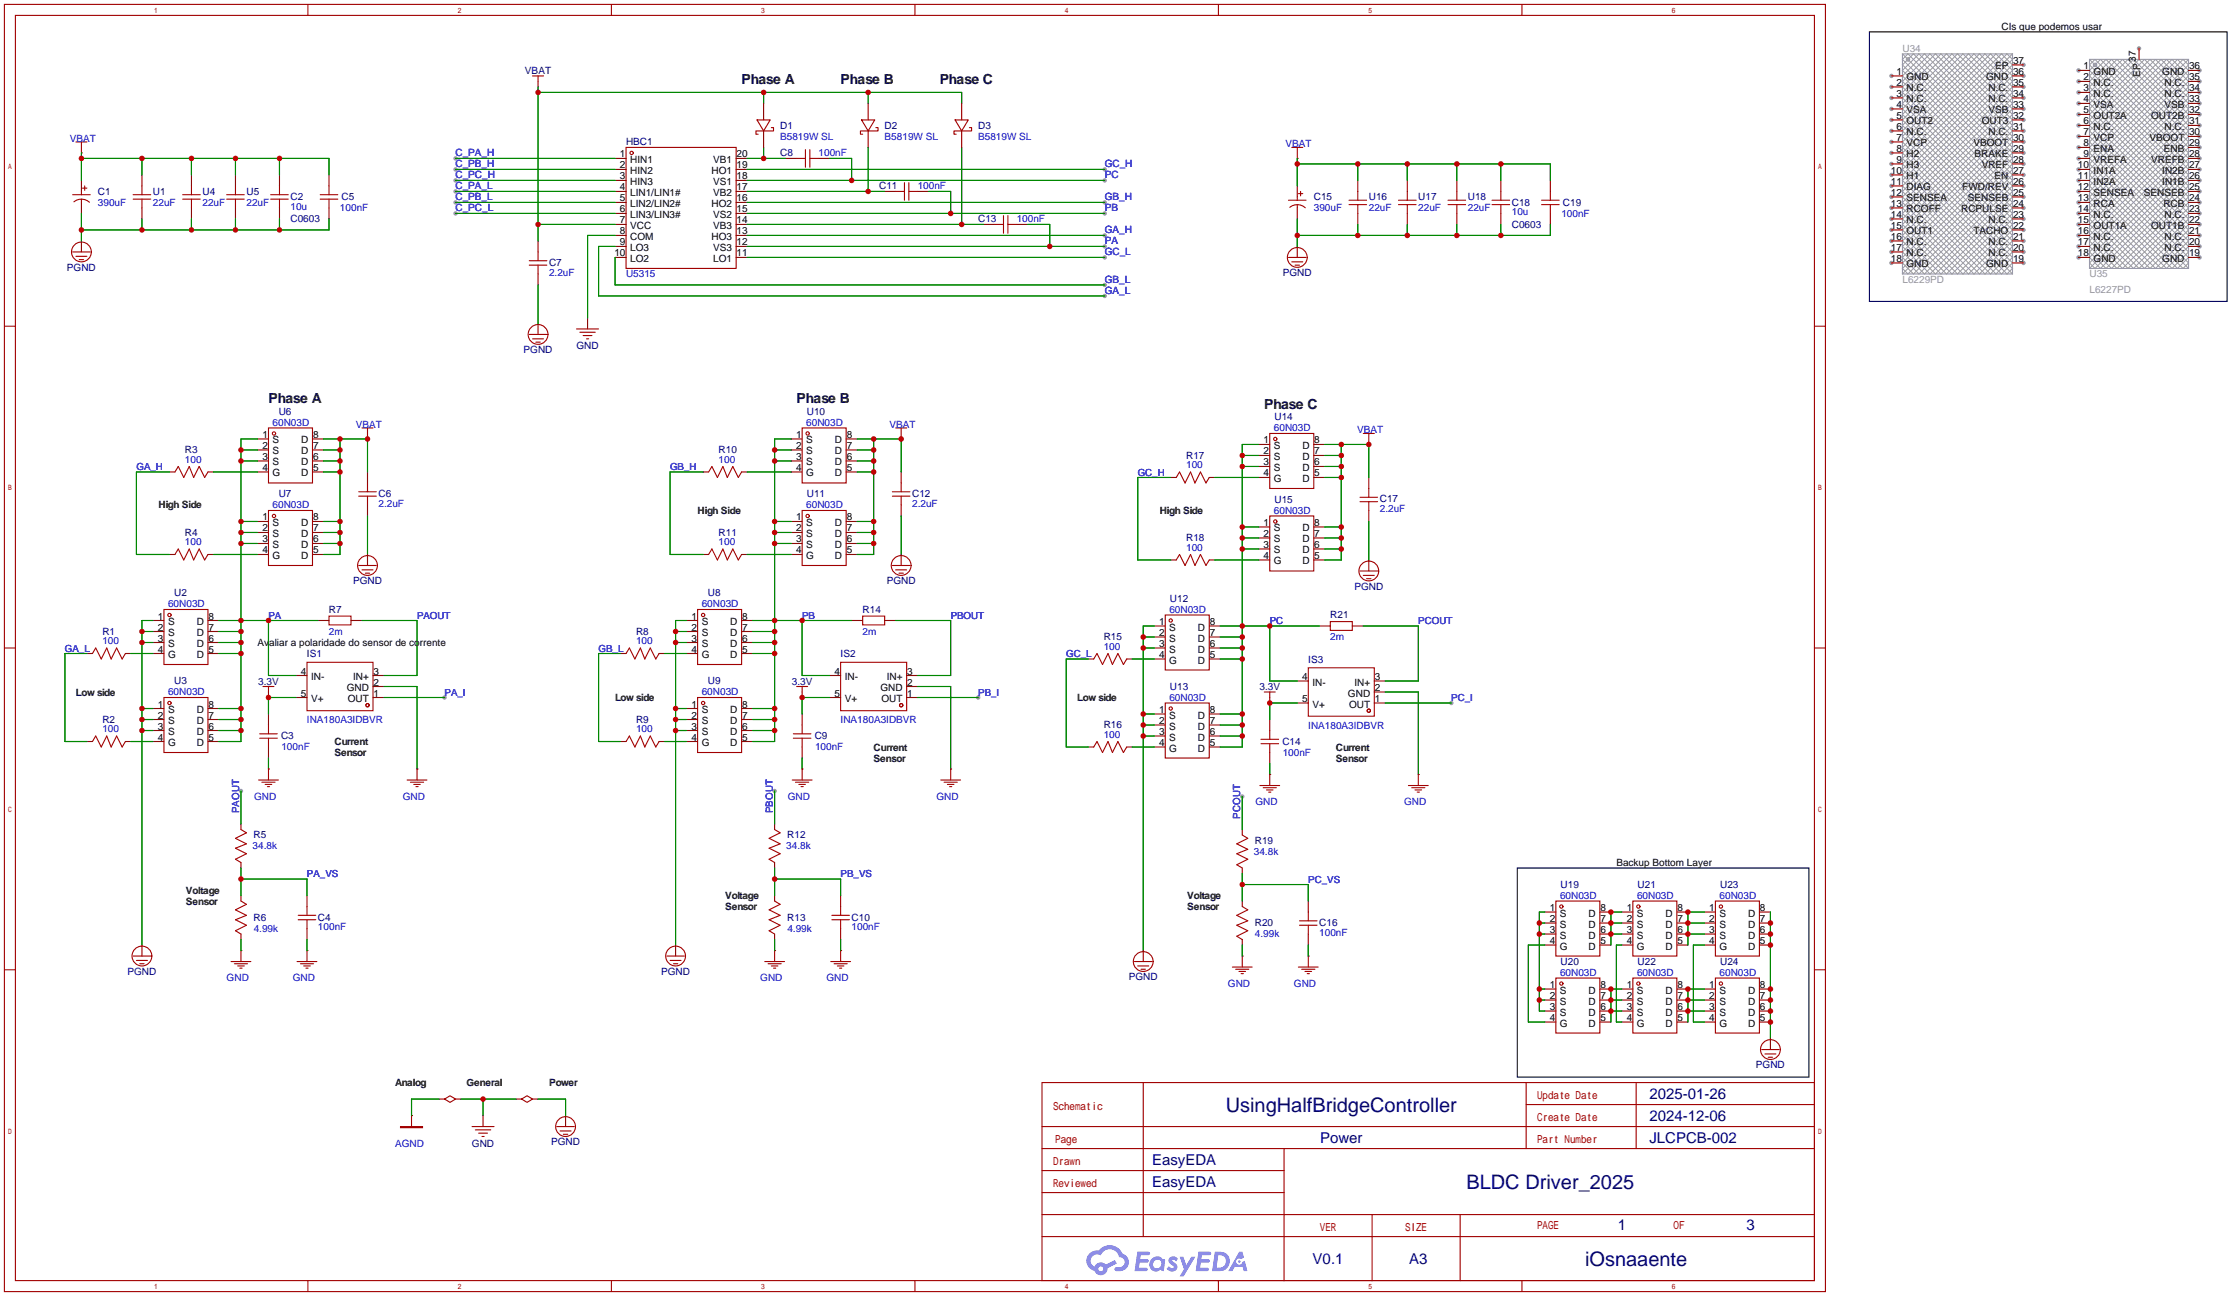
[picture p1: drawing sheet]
<svg xmlns="http://www.w3.org/2000/svg" width="515mm" height="299mm" viewBox="0 0 515 299" stroke-linecap="round" stroke-linejoin="round" font-family="sans-serif">
<defs><g id="words">
<g font-size="4.6" fill="#000080">
<text x="282.9" y="256.6">UsingHalfBridgeController</text>
<text x="338.5" y="274.4">BLDC Driver_2025</text>
<text x="365.9" y="292.2">iOsnaaente</text>
</g>
<g font-size="3.5" fill="#000080">
<text x="380.7" y="253.7">2025-01-26</text>
<text x="304.7" y="263.8">Power</text>
<text x="380.7" y="258.8">2024-12-06</text>
<text x="380.7" y="263.8">JLCPCB-002</text>
<text x="265.9" y="268.9">EasyEDA</text>
<text x="265.9" y="274">EasyEDA</text>
<text x="373.4" y="283.9">1</text>
<text x="403.2" y="283.9">3</text>
<text x="303" y="291.8">V0.1</text>
<text x="325.3" y="291.8">A3</text>
</g>
<g font-size="3.2">
<text x="171.2" y="19.4">Phase A</text>
<text x="194.1" y="19.4">Phase B</text>
<text x="216.9" y="19.4">Phase C</text>
<text x="62" y="93.1">Phase A</text>
<text x="183.9" y="93.1">Phase B</text>
<text x="291.8" y="94.4">Phase C</text>
</g>
<g font-size="2.5" fill="#a00000">
<text x="243.1" y="256.2">Schematic</text>
<text x="354.8" y="253.6">Update Date</text>
<text x="243.6" y="263.8">Page</text>
<text x="354.8" y="258.7">Create Date</text>
<text x="354.8" y="263.8">Part Number</text>
<text x="243.1" y="268.9">Drawn</text>
<text x="243.1" y="273.9">Reviewed</text>
<text x="304.7" y="284.1">VER</text>
<text x="324.4" y="284.1">SIZE</text>
<text x="354.8" y="283.8">PAGE</text>
<text x="386.3" y="283.8">OF</text>
</g>
<g font-size="2.3" fill="#999">
<text x="439.2" y="12">U34</text>
<text x="439.2" y="65.3">L6229PD</text>
<text x="482.3" y="64.1">U35</text>
<text x="482.3" y="67.6">L6227PD</text>
</g>
<g font-size="2.3">
<text x="462" y="6.9">CIs que podemos usar</text>
<text x="437.8" y="17.3">1</text>
<text x="460.5" y="16">EP</text>
<text x="464.7" y="17.3">36</text>
<text x="464.7" y="14.8">37</text>
<text x="480.9" y="16">1</text>
<text x="483.3" y="17.3">GND</text>
<text x="493.1" y="14.2" transform="rotate(-90 493.1 14.2)">37</text>
<text x="494.1" y="17.8" transform="rotate(-90 494.1 17.8)">EP</text>
<text x="499.1" y="17.3">GND</text>
<text x="505.3" y="16">36</text>
<text x="437.8" y="19.8">2</text>
<text x="437.8" y="22.4">3</text>
<text x="440.1" y="18.6">GND</text>
<text x="440.1" y="21.1">N.C.</text>
<text x="440.1" y="23.6">N.C.</text>
<text x="458.5" y="18.6">GND</text>
<text x="459" y="23.6">N.C.</text>
<text x="459" y="21.1">N.C.</text>
<text x="464.7" y="22.4">34</text>
<text x="464.7" y="19.8">35</text>
<text x="480.9" y="18.6">2</text>
<text x="480.9" y="21.1">3</text>
<text x="480.9" y="23.6">4</text>
<text x="483.3" y="19.8">N.C.</text>
<text x="483.3" y="22.4">N.C.</text>
<text x="499.6" y="22.4">N.C.</text>
<text x="499.6" y="19.8">N.C.</text>
<text x="505.3" y="23.6">33</text>
<text x="505.3" y="21.1">34</text>
<text x="505.3" y="18.6">35</text>
<text x="437.8" y="24.9">4</text>
<text x="437.8" y="27.5">5</text>
<text x="437.8" y="30">6</text>
<text x="440.1" y="26.2">VSA</text>
<text x="440.1" y="28.7">OUT2</text>
<text x="457.5" y="28.7">OUT3</text>
<text x="459" y="26.2">VSB</text>
<text x="464.7" y="30">31</text>
<text x="464.7" y="27.5">32</text>
<text x="464.7" y="24.9">33</text>
<text x="480.9" y="26.2">5</text>
<text x="480.9" y="28.7">6</text>
<text x="483.3" y="24.9">VSA</text>
<text x="483.3" y="27.5">OUT2A</text>
<text x="483.3" y="30">N.C.</text>
<text x="496.6" y="27.5">OUT2B</text>
<text x="499.6" y="24.9">VSB</text>
<text x="499.6" y="30">N.C.</text>
<text x="505.3" y="28.7">31</text>
<text x="505.3" y="26.2">32</text>
<text x="437.8" y="32.5">7</text>
<text x="437.8" y="35.1">8</text>
<text x="440.1" y="31.3">N.C.</text>
<text x="440.1" y="33.8">VCP</text>
<text x="455.5" y="33.8">VBOOT</text>
<text x="459" y="31.3">N.C.</text>
<text x="464.7" y="35.1">29</text>
<text x="464.7" y="32.5">30</text>
<text x="480.9" y="31.3">7</text>
<text x="480.9" y="33.8">8</text>
<text x="483.3" y="32.5">VCP</text>
<text x="483.3" y="35.1">ENA</text>
<text x="496.2" y="32.5">VBOOT</text>
<text x="499.5" y="35.1">ENB</text>
<text x="505.3" y="33.8">29</text>
<text x="505.3" y="31.3">30</text>
<text x="143.1" y="36.3">1</text>
<text x="143.1" y="38.9">2</text>
<text x="143.1" y="41.4">3</text>
<text x="145.5" y="37.6">HIN1</text>
<text x="145.5" y="40.2">HIN2</text>
<text x="164.2" y="40.2">HO1</text>
<text x="164.6" y="37.6">VB1</text>
<text x="170.1" y="41.4">18</text>
<text x="170.1" y="38.9">19</text>
<text x="170.1" y="36.3">20</text>
<text x="436.5" y="40.2">10</text>
<text x="437.8" y="37.6">9</text>
<text x="440.1" y="36.3">H2</text>
<text x="440.1" y="38.9">H3</text>
<text x="440.1" y="41.4">H1</text>
<text x="455.8" y="36.3">BRAKE</text>
<text x="457.5" y="38.9">VREF</text>
<text x="460.4" y="41.4">EN</text>
<text x="464.7" y="40.2">27</text>
<text x="464.7" y="37.6">28</text>
<text x="479.7" y="38.9">10</text>
<text x="479.7" y="41.4">11</text>
<text x="480.9" y="36.3">9</text>
<text x="483.3" y="37.6">VREFA</text>
<text x="483.3" y="40.2">IN1A</text>
<text x="496.6" y="37.6">VREFB</text>
<text x="499.1" y="40.2">IN2B</text>
<text x="505.3" y="41.4">26</text>
<text x="505.3" y="38.9">27</text>
<text x="505.3" y="36.3">28</text>
<text x="143.1" y="44">4</text>
<text x="143.1" y="46.5">5</text>
<text x="145.5" y="42.7">HIN3</text>
<text x="145.5" y="45.2">LIN1/LIN1#</text>
<text x="145.5" y="47.8">LIN2/LIN2#</text>
<text x="164.2" y="47.8">HO2</text>
<text x="164.6" y="45.2">VB2</text>
<text x="164.6" y="42.7">VS1</text>
<text x="170.1" y="46.5">16</text>
<text x="170.1" y="44">17</text>
<text x="436.5" y="42.7">11</text>
<text x="436.5" y="45.2">12</text>
<text x="436.5" y="47.8">13</text>
<text x="440.1" y="44">DIAG</text>
<text x="440.1" y="46.5">SENSEA</text>
<text x="453" y="44">FWD/REV</text>
<text x="454.3" y="46.5">SENSEB</text>
<text x="464.7" y="47.8">24</text>
<text x="464.7" y="45.2">25</text>
<text x="464.7" y="42.7">26</text>
<text x="479.7" y="44">12</text>
<text x="479.7" y="46.5">13</text>
<text x="483.3" y="42.7">IN2A</text>
<text x="483.3" y="45.2">SENSEA</text>
<text x="483.3" y="47.8">RCA</text>
<text x="494.9" y="45.2">SENSEB</text>
<text x="499.1" y="42.7">IN1B</text>
<text x="499.4" y="47.8">RCB</text>
<text x="505.3" y="46.5">24</text>
<text x="505.3" y="44">25</text>
<text x="143.1" y="49">6</text>
<text x="143.1" y="51.6">7</text>
<text x="145.5" y="50.3">LIN3/LIN3#</text>
<text x="145.5" y="52.9">VCC</text>
<text x="164.6" y="52.9">VB3</text>
<text x="164.6" y="50.3">VS2</text>
<text x="170.1" y="51.6">14</text>
<text x="170.1" y="49">15</text>
<text x="436.5" y="50.3">14</text>
<text x="436.5" y="52.9">15</text>
<text x="440.1" y="49">RCOFF</text>
<text x="440.1" y="51.6">N.C.</text>
<text x="452.7" y="49">RCPULSE</text>
<text x="459" y="51.6">N.C.</text>
<text x="464.7" y="52.9">22</text>
<text x="464.7" y="50.3">23</text>
<text x="479.7" y="49">14</text>
<text x="479.7" y="51.6">15</text>
<text x="483.3" y="50.3">N.C.</text>
<text x="483.3" y="52.9">OUT1A</text>
<text x="496.6" y="52.9">OUT1B</text>
<text x="499.6" y="50.3">N.C.</text>
<text x="505.3" y="51.6">22</text>
<text x="505.3" y="49">23</text>
<text x="141.8" y="59.2">10</text>
<text x="143.1" y="54.1">8</text>
<text x="143.1" y="56.7">9</text>
<text x="145.5" y="55.4">COM</text>
<text x="145.5" y="57.9">LO3</text>
<text x="164.2" y="55.4">HO3</text>
<text x="164.6" y="57.9">VS3</text>
<text x="170.1" y="59.2">11</text>
<text x="170.1" y="56.7">12</text>
<text x="170.1" y="54.1">13</text>
<text x="436.5" y="55.4">16</text>
<text x="436.5" y="57.9">17</text>
<text x="440.1" y="54.1">OUT1</text>
<text x="440.1" y="56.7">N.C.</text>
<text x="440.1" y="59.2">N.C.</text>
<text x="455.5" y="54.1">TACHO</text>
<text x="459" y="59.2">N.C.</text>
<text x="459" y="56.7">N.C.</text>
<text x="464.7" y="57.9">20</text>
<text x="464.7" y="55.4">21</text>
<text x="479.7" y="54.1">16</text>
<text x="479.7" y="56.7">17</text>
<text x="479.7" y="59.2">18</text>
<text x="483.3" y="55.4">N.C.</text>
<text x="483.3" y="57.9">N.C.</text>
<text x="499.6" y="57.9">N.C.</text>
<text x="499.6" y="55.4">N.C.</text>
<text x="505.3" y="59.2">19</text>
<text x="505.3" y="56.7">20</text>
<text x="505.3" y="54.1">21</text>
<text x="145.5" y="60.5">LO2</text>
<text x="164.6" y="60.5">LO1</text>
<text x="436.5" y="60.5">18</text>
<text x="440.1" y="61.7">GND</text>
<text x="458.5" y="61.7">GND</text>
<text x="464.7" y="60.5">19</text>
<text x="483.3" y="60.5">GND</text>
<text x="499.1" y="60.5">GND</text>
<text x="60.6" y="101.1">1</text>
<text x="72.3" y="101.1">8</text>
<text x="183.8" y="101.1">1</text>
<text x="195.5" y="101.1">8</text>
<text x="60.6" y="106.2">3</text>
<text x="60.6" y="103.7">2</text>
<text x="62.9" y="107.5">S</text>
<text x="62.9" y="104.9">S</text>
<text x="62.9" y="102.4">S</text>
<text x="69.5" y="102.4">D</text>
<text x="69.5" y="104.9">D</text>
<text x="69.5" y="107.5">D</text>
<text x="72.3" y="103.7">7</text>
<text x="72.3" y="106.2">6</text>
<text x="183.8" y="106.2">3</text>
<text x="183.8" y="103.7">2</text>
<text x="186.1" y="107.5">S</text>
<text x="186.1" y="104.9">S</text>
<text x="186.1" y="102.4">S</text>
<text x="192.7" y="102.4">D</text>
<text x="192.7" y="104.9">D</text>
<text x="192.7" y="107.5">D</text>
<text x="195.5" y="103.7">7</text>
<text x="195.5" y="106.2">6</text>
<text x="291.7" y="107.5">3</text>
<text x="291.7" y="104.9">2</text>
<text x="291.7" y="102.4">1</text>
<text x="294.1" y="106.2">S</text>
<text x="294.1" y="103.7">S</text>
<text x="300.7" y="103.7">D</text>
<text x="300.7" y="106.2">D</text>
<text x="303.4" y="102.4">8</text>
<text x="303.4" y="104.9">7</text>
<text x="303.4" y="107.5">6</text>
<text x="60.6" y="108.7">4</text>
<text x="62.9" y="110">G</text>
<text x="69.5" y="110">D</text>
<text x="72.3" y="108.7">5</text>
<text x="183.8" y="108.7">4</text>
<text x="186.1" y="110">G</text>
<text x="192.7" y="110">D</text>
<text x="195.5" y="108.7">5</text>
<text x="291.7" y="110">4</text>
<text x="294.1" y="111.3">G</text>
<text x="294.1" y="108.7">S</text>
<text x="300.7" y="108.7">D</text>
<text x="300.7" y="111.3">D</text>
<text x="303.4" y="110">5</text>
<text x="36.6" y="117.4">High Side</text>
<text x="161" y="118.7">High Side</text>
<text x="267.7" y="118.7">High Side</text>
<text x="60.6" y="125.2">3</text>
<text x="60.6" y="122.7">2</text>
<text x="60.6" y="120.2">1</text>
<text x="62.9" y="124">S</text>
<text x="62.9" y="121.4">S</text>
<text x="69.5" y="121.4">D</text>
<text x="69.5" y="124">D</text>
<text x="72.3" y="120.2">8</text>
<text x="72.3" y="122.7">7</text>
<text x="72.3" y="125.2">6</text>
<text x="183.8" y="125.2">3</text>
<text x="183.8" y="122.7">2</text>
<text x="183.8" y="120.2">1</text>
<text x="186.1" y="124">S</text>
<text x="186.1" y="121.4">S</text>
<text x="192.7" y="121.4">D</text>
<text x="192.7" y="124">D</text>
<text x="195.5" y="120.2">8</text>
<text x="195.5" y="122.7">7</text>
<text x="195.5" y="125.2">6</text>
<text x="291.7" y="124">2</text>
<text x="291.7" y="121.4">1</text>
<text x="294.1" y="125.2">S</text>
<text x="294.1" y="122.7">S</text>
<text x="300.7" y="122.7">D</text>
<text x="300.7" y="125.2">D</text>
<text x="303.4" y="121.4">8</text>
<text x="303.4" y="124">7</text>
<text x="60.6" y="127.8">4</text>
<text x="62.9" y="129.1">G</text>
<text x="62.9" y="126.5">S</text>
<text x="69.5" y="126.5">D</text>
<text x="69.5" y="129.1">D</text>
<text x="72.3" y="127.8">5</text>
<text x="183.8" y="127.8">4</text>
<text x="186.1" y="129.1">G</text>
<text x="186.1" y="126.5">S</text>
<text x="192.7" y="126.5">D</text>
<text x="192.7" y="129.1">D</text>
<text x="195.5" y="127.8">5</text>
<text x="291.7" y="129.1">4</text>
<text x="291.7" y="126.5">3</text>
<text x="294.1" y="130.3">G</text>
<text x="294.1" y="127.8">S</text>
<text x="300.7" y="127.8">D</text>
<text x="300.7" y="130.3">D</text>
<text x="303.4" y="126.5">6</text>
<text x="303.4" y="129.1">5</text>
<text x="36.4" y="143">1</text>
<text x="48.1" y="143">8</text>
<text x="159.6" y="143">1</text>
<text x="171.3" y="143">8</text>
<text x="36.4" y="148.1">3</text>
<text x="36.4" y="145.6">2</text>
<text x="38.8" y="149.4">S</text>
<text x="38.8" y="146.8">S</text>
<text x="38.8" y="144.3">S</text>
<text x="45.4" y="144.3">D</text>
<text x="45.4" y="146.8">D</text>
<text x="45.4" y="149.4">D</text>
<text x="48.1" y="145.6">7</text>
<text x="48.1" y="148.1">6</text>
<text x="59.4" y="149.1">Avaliar a polaridade do sensor de corrente</text>
<text x="159.6" y="148.1">3</text>
<text x="159.6" y="145.6">2</text>
<text x="162" y="149.4">S</text>
<text x="162" y="146.8">S</text>
<text x="162" y="144.3">S</text>
<text x="168.6" y="144.3">D</text>
<text x="168.6" y="146.8">D</text>
<text x="168.6" y="149.4">D</text>
<text x="171.3" y="145.6">7</text>
<text x="171.3" y="148.1">6</text>
<text x="267.6" y="149.4">3</text>
<text x="267.6" y="146.8">2</text>
<text x="267.6" y="144.3">1</text>
<text x="269.9" y="148.1">S</text>
<text x="269.9" y="145.6">S</text>
<text x="276.5" y="145.6">D</text>
<text x="276.5" y="148.1">D</text>
<text x="279.3" y="144.3">8</text>
<text x="279.3" y="146.8">7</text>
<text x="279.3" y="149.4">6</text>
<text x="36.4" y="150.6">4</text>
<text x="38.8" y="151.9">G</text>
<text x="45.4" y="151.9">D</text>
<text x="48.1" y="150.6">5</text>
<text x="69.5" y="155.7">4</text>
<text x="86.2" y="155.7">3</text>
<text x="159.6" y="150.6">4</text>
<text x="162" y="151.9">G</text>
<text x="168.6" y="151.9">D</text>
<text x="171.3" y="150.6">5</text>
<text x="192.6" y="155.7">4</text>
<text x="209.4" y="155.7">3</text>
<text x="267.6" y="151.9">4</text>
<text x="269.9" y="153.2">G</text>
<text x="269.9" y="150.6">S</text>
<text x="276.5" y="150.6">D</text>
<text x="276.5" y="153.2">D</text>
<text x="279.3" y="151.9">5</text>
<text x="17.5" y="160.6">Low side</text>
<text x="69.5" y="160.8">5</text>
<text x="71.8" y="157">IN-</text>
<text x="80" y="159.5">GND</text>
<text x="81.5" y="157">IN+</text>
<text x="86.2" y="160.8">1</text>
<text x="86.2" y="158.3">2</text>
<text x="142" y="161.8">Low side</text>
<text x="192.6" y="160.8">5</text>
<text x="195" y="157">IN-</text>
<text x="203.2" y="159.5">GND</text>
<text x="204.7" y="157">IN+</text>
<text x="209.4" y="160.8">1</text>
<text x="209.4" y="158.3">2</text>
<text x="248.7" y="161.8">Low side</text>
<text x="300.6" y="157">4</text>
<text x="302.9" y="158.3">IN-</text>
<text x="311.2" y="160.8">GND</text>
<text x="312.6" y="158.3">IN+</text>
<text x="317.4" y="159.5">2</text>
<text x="317.4" y="157">3</text>
<text x="36.4" y="165.9">2</text>
<text x="36.4" y="163.3">1</text>
<text x="38.8" y="167.2">S</text>
<text x="38.8" y="164.6">S</text>
<text x="45.4" y="164.6">D</text>
<text x="45.4" y="167.2">D</text>
<text x="48.1" y="163.3">8</text>
<text x="48.1" y="165.9">7</text>
<text x="71.8" y="162.1">V+</text>
<text x="80.3" y="162.1">OUT</text>
<text x="159.6" y="165.9">2</text>
<text x="159.6" y="163.3">1</text>
<text x="162" y="167.2">S</text>
<text x="162" y="164.6">S</text>
<text x="168.6" y="164.6">D</text>
<text x="168.6" y="167.2">D</text>
<text x="171.3" y="163.3">8</text>
<text x="171.3" y="165.9">7</text>
<text x="195" y="162.1">V+</text>
<text x="203.5" y="162.1">OUT</text>
<text x="267.6" y="167.2">2</text>
<text x="267.6" y="164.6">1</text>
<text x="269.9" y="165.9">S</text>
<text x="276.5" y="165.9">D</text>
<text x="279.3" y="164.6">8</text>
<text x="279.3" y="167.2">7</text>
<text x="300.6" y="162.1">5</text>
<text x="302.9" y="163.3">V+</text>
<text x="311.4" y="163.3">OUT</text>
<text x="317.4" y="162.1">1</text>
<text x="36.4" y="171">4</text>
<text x="36.4" y="168.4">3</text>
<text x="38.8" y="172.2">G</text>
<text x="38.8" y="169.7">S</text>
<text x="45.4" y="169.7">D</text>
<text x="45.4" y="172.2">D</text>
<text x="48.1" y="168.4">6</text>
<text x="48.1" y="171">5</text>
<text x="77.2" y="172">Current</text>
<text x="159.6" y="171">4</text>
<text x="159.6" y="168.4">3</text>
<text x="162" y="172.2">G</text>
<text x="162" y="169.7">S</text>
<text x="168.6" y="169.7">D</text>
<text x="168.6" y="172.2">D</text>
<text x="171.3" y="168.4">6</text>
<text x="171.3" y="171">5</text>
<text x="201.7" y="173.3">Current</text>
<text x="267.6" y="172.2">4</text>
<text x="267.6" y="169.7">3</text>
<text x="269.9" y="173.5">G</text>
<text x="269.9" y="171">S</text>
<text x="269.9" y="168.4">S</text>
<text x="276.5" y="168.4">D</text>
<text x="276.5" y="171">D</text>
<text x="276.5" y="173.5">D</text>
<text x="279.3" y="169.7">6</text>
<text x="279.3" y="172.2">5</text>
<text x="308.4" y="173.3">Current</text>
<text x="77.2" y="174.5">Sensor</text>
<text x="201.7" y="175.8">Sensor</text>
<text x="308.4" y="175.8">Sensor</text>
<text x="373.1" y="199.9">Backup Bottom Layer</text>
<text x="42.9" y="206.3">Voltage</text>
<text x="42.9" y="208.8">Sensor</text>
<text x="167.4" y="207.6">Voltage</text>
<text x="274.1" y="207.6">Voltage</text>
<text x="167.4" y="210.1">Sensor</text>
<text x="274.1" y="210.1">Sensor</text>
<text x="357.7" y="215.4">3</text>
<text x="357.7" y="212.9">2</text>
<text x="357.7" y="210.3">1</text>
<text x="360.1" y="214.1">S</text>
<text x="360.1" y="211.6">S</text>
<text x="366.7" y="211.6">D</text>
<text x="366.7" y="214.1">D</text>
<text x="369.4" y="210.3">8</text>
<text x="369.4" y="212.9">7</text>
<text x="369.4" y="215.4">6</text>
<text x="375.5" y="215.4">3</text>
<text x="375.5" y="212.9">2</text>
<text x="375.5" y="210.3">1</text>
<text x="377.9" y="214.1">S</text>
<text x="377.9" y="211.6">S</text>
<text x="384.5" y="211.6">D</text>
<text x="384.5" y="214.1">D</text>
<text x="387.2" y="210.3">8</text>
<text x="387.2" y="212.9">7</text>
<text x="387.2" y="215.4">6</text>
<text x="394.6" y="215.4">3</text>
<text x="394.6" y="212.9">2</text>
<text x="394.6" y="210.3">1</text>
<text x="396.9" y="214.1">S</text>
<text x="396.9" y="211.6">S</text>
<text x="403.5" y="211.6">D</text>
<text x="403.5" y="214.1">D</text>
<text x="406.3" y="210.3">8</text>
<text x="406.3" y="212.9">7</text>
<text x="406.3" y="215.4">6</text>
<text x="357.7" y="218">4</text>
<text x="360.1" y="219.2">G</text>
<text x="360.1" y="216.7">S</text>
<text x="366.7" y="216.7">D</text>
<text x="366.7" y="219.2">D</text>
<text x="369.4" y="218">5</text>
<text x="375.5" y="218">4</text>
<text x="377.9" y="219.2">G</text>
<text x="377.9" y="216.7">S</text>
<text x="384.5" y="216.7">D</text>
<text x="384.5" y="219.2">D</text>
<text x="387.2" y="218">5</text>
<text x="394.6" y="218">4</text>
<text x="396.9" y="219.2">G</text>
<text x="396.9" y="216.7">S</text>
<text x="403.5" y="216.7">D</text>
<text x="403.5" y="219.2">D</text>
<text x="406.3" y="218">5</text>
<text x="357.7" y="233.2">3</text>
<text x="357.7" y="230.7">2</text>
<text x="357.7" y="228.1">1</text>
<text x="360.1" y="231.9">S</text>
<text x="360.1" y="229.4">S</text>
<text x="366.7" y="229.4">D</text>
<text x="366.7" y="231.9">D</text>
<text x="369.4" y="228.1">8</text>
<text x="369.4" y="230.7">7</text>
<text x="369.4" y="233.2">6</text>
<text x="375.5" y="233.2">3</text>
<text x="375.5" y="230.7">2</text>
<text x="375.5" y="228.1">1</text>
<text x="377.9" y="231.9">S</text>
<text x="377.9" y="229.4">S</text>
<text x="384.5" y="229.4">D</text>
<text x="384.5" y="231.9">D</text>
<text x="387.2" y="228.1">8</text>
<text x="387.2" y="230.7">7</text>
<text x="387.2" y="233.2">6</text>
<text x="394.6" y="233.2">3</text>
<text x="394.6" y="230.7">2</text>
<text x="394.6" y="228.1">1</text>
<text x="396.9" y="231.9">S</text>
<text x="396.9" y="229.4">S</text>
<text x="403.5" y="229.4">D</text>
<text x="403.5" y="231.9">D</text>
<text x="406.3" y="228.1">8</text>
<text x="406.3" y="230.7">7</text>
<text x="406.3" y="233.2">6</text>
<text x="357.7" y="235.7">4</text>
<text x="360.1" y="237">G</text>
<text x="360.1" y="234.5">S</text>
<text x="366.7" y="234.5">D</text>
<text x="366.7" y="237">D</text>
<text x="369.4" y="235.7">5</text>
<text x="375.5" y="235.7">4</text>
<text x="377.9" y="237">G</text>
<text x="377.9" y="234.5">S</text>
<text x="384.5" y="234.5">D</text>
<text x="384.5" y="237">D</text>
<text x="387.2" y="235.7">5</text>
<text x="394.6" y="235.7">4</text>
<text x="396.9" y="237">G</text>
<text x="396.9" y="234.5">S</text>
<text x="403.5" y="234.5">D</text>
<text x="403.5" y="237">D</text>
<text x="406.3" y="235.7">5</text>
<text x="91.2" y="250.7">Analog</text>
<text x="107.7" y="250.7">General</text>
<text x="126.7" y="250.7">Power</text>
</g>
<g font-size="2.3" fill="#000080">
<text x="121.2" y="17.1">VBAT</text>
<text x="180.1" y="29.8">D1</text>
<text x="204.2" y="29.8">D2</text>
<text x="225.8" y="29.8">D3</text>
<text x="144.5" y="33.6">HBC1</text>
<text x="180.1" y="36.1">C8</text>
<text x="22.6" y="45">C1</text>
<text x="35.3" y="45">U1</text>
<text x="46.7" y="45">U4</text>
<text x="56.9" y="45">U5</text>
<text x="67.1" y="46.2">C2</text>
<text x="78.9" y="46.2">C5</text>
<text x="202.9" y="43.7">C11</text>
<text x="303.3" y="46.3">C15</text>
<text x="316" y="46.3">U16</text>
<text x="327.4" y="46.3">U17</text>
<text x="338.8" y="46.3">U18</text>
<text x="349" y="47.4">C18</text>
<text x="360.8" y="47.4">C19</text>
<text x="67.1" y="51.4">C0603</text>
<text x="225.8" y="51.4">C13</text>
<text x="349" y="52.6">C0603</text>
<text x="15.5" y="62.5">PGND</text>
<text x="126.7" y="61.4">C7</text>
<text x="296.1" y="63.8">PGND</text>
<text x="120.9" y="81.6">PGND</text>
<text x="133.1" y="80.6">GND</text>
<text x="64.4" y="95.7">U6</text>
<text x="186.3" y="95.7">U10</text>
<text x="294.2" y="97">U14</text>
<text x="42.7" y="104.6">R3</text>
<text x="165.9" y="104.6">R10</text>
<text x="273.8" y="105.9">R17</text>
<text x="64.4" y="114.8">U7</text>
<text x="87.4" y="114.7">C6</text>
<text x="186.3" y="114.8">U11</text>
<text x="210.6" y="114.7">C12</text>
<text x="294.2" y="116">U15</text>
<text x="318.5" y="116">C17</text>
<text x="42.7" y="123.7">R4</text>
<text x="165.9" y="123.7">R11</text>
<text x="273.8" y="124.9">R18</text>
<text x="40.2" y="137.6">U2</text>
<text x="81.5" y="134.9">PGND</text>
<text x="163.4" y="137.6">U8</text>
<text x="204.7" y="134.9">PGND</text>
<text x="312.6" y="136.2">PGND</text>
<text x="75.9" y="141.5">R7</text>
<text x="199.1" y="141.5">R14</text>
<text x="270.1" y="138.9">U12</text>
<text x="307.1" y="142.8">R21</text>
<text x="23.6" y="146.5">R1</text>
<text x="146.8" y="146.5">R8</text>
<text x="254.8" y="147.8">R15</text>
<text x="70.9" y="151.7">IS1</text>
<text x="194.1" y="151.7">IS2</text>
<text x="302" y="153">IS3</text>
<text x="40.2" y="157.9">U3</text>
<text x="59.6" y="158">3.3V</text>
<text x="163.4" y="157.9">U9</text>
<text x="182.8" y="158">3.3V</text>
<text x="270.1" y="159.2">U13</text>
<text x="290.7" y="159.3">3.3V</text>
<text x="23.6" y="166.8">R2</text>
<text x="146.8" y="166.8">R9</text>
<text x="64.9" y="170.6">C3</text>
<text x="188.1" y="170.6">C9</text>
<text x="254.8" y="168.1">R16</text>
<text x="296" y="171.9">C14</text>
<text x="58.5" y="193.5">R5</text>
<text x="181.7" y="193.5">R12</text>
<text x="289.7" y="194.8">R19</text>
<text x="360.2" y="204.9">U19</text>
<text x="378" y="204.9">U21</text>
<text x="397.1" y="204.9">U23</text>
<text x="58.5" y="212.5">R6</text>
<text x="73.4" y="212.5">C4</text>
<text x="181.7" y="212.5">R13</text>
<text x="196.6" y="212.5">C10</text>
<text x="289.7" y="213.8">R20</text>
<text x="304.5" y="213.8">C16</text>
<text x="29.4" y="225.1">PGND</text>
<text x="152.6" y="225.1">PGND</text>
<text x="260.6" y="226.4">PGND</text>
<text x="360.2" y="222.7">U20</text>
<text x="378" y="222.7">U22</text>
<text x="397.1" y="222.7">U24</text>
<text x="405.4" y="246.7">PGND</text>
<text x="108.9" y="264.7">GND</text>
<text x="127.2" y="264.5">PGND</text>
</g>
<g font-size="2.3" fill="#00f">
<text x="16.1" y="32.7">VBAT</text>
<text x="180.1" y="32.3">B5819W SL</text>
<text x="204.2" y="32.3">B5819W SL</text>
<text x="225.8" y="32.3">B5819W SL</text>
<text x="296.8" y="33.9">VBAT</text>
<text x="105.2" y="36.1">C_PA_H</text>
<text x="105.2" y="38.7">C_PB_H</text>
<text x="105.2" y="41.2">C_PC_H</text>
<text x="189" y="36.1">100nF</text>
<text x="255" y="41.2">PC</text>
<text x="255" y="38.7">GC_H</text>
<text x="22.6" y="47.5">390uF</text>
<text x="35.3" y="47.5">22uF</text>
<text x="46.7" y="47.5">22uF</text>
<text x="56.9" y="47.5">22uF</text>
<text x="105.2" y="43.7">C_PA_L</text>
<text x="105.2" y="46.3">C_PB_L</text>
<text x="211.8" y="43.7">100nF</text>
<text x="255" y="46.3">GB_H</text>
<text x="67.1" y="48.5">10u</text>
<text x="78.5" y="48.8">100nF</text>
<text x="105.2" y="48.8">C_PC_L</text>
<text x="234.7" y="51.4">100nF</text>
<text x="255" y="48.8">PB</text>
<text x="255" y="53.9">GA_H</text>
<text x="303.3" y="48.8">390uF</text>
<text x="316" y="48.8">22uF</text>
<text x="327.4" y="48.8">22uF</text>
<text x="338.8" y="48.8">22uF</text>
<text x="349" y="49.8">10u</text>
<text x="360.4" y="50.1">100nF</text>
<text x="255" y="56.4">PA</text>
<text x="255" y="59">GC_L</text>
<text x="126.7" y="63.7">2.2uF</text>
<text x="144.5" y="64.1">U5315</text>
<text x="255" y="65.3">GB_L</text>
<text x="255" y="67.9">GA_L</text>
<text x="62.9" y="98.2">60N03D</text>
<text x="82.2" y="98.7">VBAT</text>
<text x="186.1" y="98.2">60N03D</text>
<text x="205.3" y="98.7">VBAT</text>
<text x="294.1" y="99.5">60N03D</text>
<text x="313.3" y="100">VBAT</text>
<text x="42.7" y="106.8">100</text>
<text x="165.9" y="106.8">100</text>
<text x="273.8" y="108.1">100</text>
<text x="62.9" y="117.3">60N03D</text>
<text x="87.4" y="117">2.2uF</text>
<text x="186.1" y="117.3">60N03D</text>
<text x="210.6" y="117">2.2uF</text>
<text x="294.1" y="118.6">60N03D</text>
<text x="318.5" y="118.3">2.2uF</text>
<text x="42.7" y="125.9">100</text>
<text x="165.9" y="125.9">100</text>
<text x="273.8" y="127.1">100</text>
<text x="38.8" y="140.2">60N03D</text>
<text x="162" y="140.2">60N03D</text>
<text x="269.9" y="141.4">60N03D</text>
<text x="23.6" y="148.7">100</text>
<text x="75.9" y="146.6">2m</text>
<text x="146.8" y="148.7">100</text>
<text x="199.1" y="146.6">2m</text>
<text x="254.8" y="150">100</text>
<text x="307.1" y="147.9">2m</text>
<text x="38.8" y="160.5">60N03D</text>
<text x="162" y="160.5">60N03D</text>
<text x="269.9" y="161.7">60N03D</text>
<text x="70.9" y="166.9">INA180A3IDBVR</text>
<text x="194.1" y="166.9">INA180A3IDBVR</text>
<text x="23.6" y="169">100</text>
<text x="65" y="173.2">100nF</text>
<text x="146.8" y="169">100</text>
<text x="188.2" y="173.2">100nF</text>
<text x="254.8" y="170.3">100</text>
<text x="302" y="168.2">INA180A3IDBVR</text>
<text x="296.1" y="174.4">100nF</text>
<text x="58.7" y="184.6">GND</text>
<text x="93" y="184.6">GND</text>
<text x="181.9" y="184.6">GND</text>
<text x="216.2" y="184.6">GND</text>
<text x="289.8" y="185.9">GND</text>
<text x="324.1" y="185.9">GND</text>
<text x="58.3" y="196">34.8k</text>
<text x="181.5" y="196">34.8k</text>
<text x="289.4" y="197.3">34.8k</text>
<text x="360.1" y="207.5">60N03D</text>
<text x="377.9" y="207.5">60N03D</text>
<text x="396.9" y="207.5">60N03D</text>
<text x="58.6" y="215.1">4.99k</text>
<text x="73.4" y="214.8">100nF</text>
<text x="181.8" y="215.1">4.99k</text>
<text x="196.6" y="214.8">100nF</text>
<text x="289.7" y="216.4">4.99k</text>
<text x="304.5" y="216.1">100nF</text>
<text x="52.3" y="226.6">GND</text>
<text x="67.6" y="226.6">GND</text>
<text x="175.5" y="226.6">GND</text>
<text x="190.8" y="226.6">GND</text>
<text x="283.5" y="227.8">GND</text>
<text x="298.7" y="227.8">GND</text>
<text x="360.1" y="225.2">60N03D</text>
<text x="377.9" y="225.2">60N03D</text>
<text x="396.9" y="225.2">60N03D</text>
<text x="91.2" y="264.7">AGND</text>
</g>
<g font-size="2.2" fill="#00f">
<text x="31.5" y="108.5">GA_H</text>
<text x="154.7" y="108.5">GB_H</text>
<text x="262.6" y="109.8">GC_H</text>
<text x="62" y="142.8">PA</text>
<text x="96.3" y="142.8">PAOUT</text>
<text x="185.2" y="142.8">PB</text>
<text x="219.5" y="142.8">PBOUT</text>
<text x="293.1" y="144.1">PC</text>
<text x="327.4" y="144.1">PCOUT</text>
<text x="15" y="150.4">GA_L</text>
<text x="138.2" y="150.4">GB_L</text>
<text x="246.1" y="151.7">GC_L</text>
<text x="102.6" y="160.6">PA_I</text>
<text x="225.8" y="160.6">PB_I</text>
<text x="335" y="161.9">PC_I</text>
<text x="55.2" y="187.7" transform="rotate(-90 55.2 187.7)">PAOUT</text>
<text x="178.4" y="187.7" transform="rotate(-90 178.4 187.7)">PBOUT</text>
<text x="286.3" y="189" transform="rotate(-90 286.3 189)">PCOUT</text>
<text x="70.9" y="202.5">PA_VS</text>
<text x="194.1" y="202.5">PB_VS</text>
<text x="302" y="203.8">PC_VS</text>
</g>
</g></defs>
<g fill="#999">
<circle cx="436.6" cy="17.5" r=".51"/>
<circle cx="436.6" cy="20.1" r=".51"/>
<circle cx="436.6" cy="22.6" r=".51"/>
<circle cx="436.6" cy="25.1" r=".51"/>
<circle cx="436.6" cy="27.7" r=".51"/>
<circle cx="436.6" cy="30.2" r=".51"/>
<circle cx="436.6" cy="32.8" r=".51"/>
<circle cx="436.6" cy="35.3" r=".51"/>
<circle cx="436.6" cy="37.8" r=".51"/>
<circle cx="436.6" cy="40.4" r=".51"/>
<circle cx="436.6" cy="42.9" r=".51"/>
<circle cx="436.6" cy="45.5" r=".51"/>
<circle cx="436.6" cy="48" r=".51"/>
<circle cx="436.6" cy="50.5" r=".51"/>
<circle cx="436.6" cy="53.1" r=".51"/>
<circle cx="436.6" cy="55.6" r=".51"/>
<circle cx="436.6" cy="58.2" r=".51"/>
<circle cx="436.6" cy="60.7" r=".51"/>
<circle cx="467.1" cy="60.7" r=".51"/>
<circle cx="467.1" cy="58.2" r=".51"/>
<circle cx="467.1" cy="55.6" r=".51"/>
<circle cx="467.1" cy="53.1" r=".51"/>
<circle cx="467.1" cy="50.5" r=".51"/>
<circle cx="467.1" cy="48" r=".51"/>
<circle cx="467.1" cy="45.5" r=".51"/>
<circle cx="467.1" cy="42.9" r=".51"/>
<circle cx="467.1" cy="40.4" r=".51"/>
<circle cx="467.1" cy="37.8" r=".51"/>
<circle cx="467.1" cy="35.3" r=".51"/>
<circle cx="467.1" cy="32.8" r=".51"/>
<circle cx="467.1" cy="30.2" r=".51"/>
<circle cx="467.1" cy="27.7" r=".51"/>
<circle cx="467.1" cy="25.1" r=".51"/>
<circle cx="467.1" cy="22.6" r=".51"/>
<circle cx="467.1" cy="20.1" r=".51"/>
<circle cx="467.1" cy="17.5" r=".51"/>
<circle cx="467.1" cy="15" r=".51"/>
<circle cx="479.8" cy="16.3" r=".51"/>
<circle cx="479.8" cy="18.8" r=".51"/>
<circle cx="479.8" cy="21.3" r=".51"/>
<circle cx="479.8" cy="23.9" r=".51"/>
<circle cx="479.8" cy="26.4" r=".51"/>
<circle cx="479.8" cy="29" r=".51"/>
<circle cx="479.8" cy="31.5" r=".51"/>
<circle cx="479.8" cy="34" r=".51"/>
<circle cx="479.8" cy="36.6" r=".51"/>
<circle cx="479.8" cy="39.1" r=".51"/>
<circle cx="479.8" cy="41.7" r=".51"/>
<circle cx="479.8" cy="44.2" r=".51"/>
<circle cx="479.8" cy="46.7" r=".51"/>
<circle cx="479.8" cy="49.3" r=".51"/>
<circle cx="479.8" cy="51.8" r=".51"/>
<circle cx="479.8" cy="54.4" r=".51"/>
<circle cx="479.8" cy="56.9" r=".51"/>
<circle cx="479.8" cy="59.4" r=".51"/>
<circle cx="507.7" cy="59.4" r=".51"/>
<circle cx="507.7" cy="56.9" r=".51"/>
<circle cx="507.7" cy="54.4" r=".51"/>
<circle cx="507.7" cy="51.8" r=".51"/>
<circle cx="507.7" cy="49.3" r=".51"/>
<circle cx="507.7" cy="46.7" r=".51"/>
<circle cx="507.7" cy="44.2" r=".51"/>
<circle cx="507.7" cy="41.7" r=".51"/>
<circle cx="507.7" cy="39.1" r=".51"/>
<circle cx="507.7" cy="36.6" r=".51"/>
<circle cx="507.7" cy="34" r=".51"/>
<circle cx="507.7" cy="31.5" r=".51"/>
<circle cx="507.7" cy="29" r=".51"/>
<circle cx="507.7" cy="26.4" r=".51"/>
<circle cx="507.7" cy="23.9" r=".51"/>
<circle cx="507.7" cy="21.3" r=".51"/>
<circle cx="507.7" cy="18.8" r=".51"/>
<circle cx="507.7" cy="16.3" r=".51"/>
<circle cx="493.8" cy="11.2" r=".51"/>
<circle cx="102.6" cy="161" r=".51"/>
<circle cx="225.8" cy="161" r=".51"/>
<circle cx="335" cy="162.3" r=".51"/>
<circle cx="105.2" cy="36.6" r=".51"/>
<circle cx="105.2" cy="39.1" r=".51"/>
<circle cx="105.2" cy="41.7" r=".51"/>
<circle cx="105.2" cy="44.2" r=".51"/>
<circle cx="105.2" cy="46.7" r=".51"/>
<circle cx="105.2" cy="49.3" r=".51"/>
<circle cx="255" cy="41.7" r=".51"/>
<circle cx="255" cy="49.3" r=".51"/>
<circle cx="255" cy="56.9" r=".51"/>
<circle cx="255" cy="39.1" r=".51"/>
<circle cx="255" cy="46.7" r=".51"/>
<circle cx="255" cy="54.4" r=".51"/>
<circle cx="255" cy="65.8" r=".51"/>
<circle cx="255" cy="59.4" r=".51"/>
<circle cx="255" cy="68.3" r=".51"/>
<circle cx="55.6" cy="182.6" r=".51"/>
<circle cx="178.8" cy="182.6" r=".51"/>
<circle cx="286.8" cy="183.9" r=".51"/>
</g>
<g fill="none" stroke="#a10000" stroke-width=".25">
<path d="M1 1h420.4v297.2h-420.4zM3.6 3.6h415.2v292.1h-415.2zM71.1 1v2.6M141.1 1v2.6M211.2 1v2.6M281.3 1v2.6M351.3 1v2.6M1 75.3h2.6M418.8 75.3h2.6M1 149.6h2.6M418.8 149.6h2.6M1 223.9h2.6"/>
<path d="M418.8 223.9h2.6M240.5 249.9h178.3v45.8h-178.3zM263.9 249.9v35.6M352.3 249.9v15.3M352.3 255h66.5M377.7 249.9v15.3M240.5 270.3h55.9M240.5 265.2h178.3M240.5 275.3h55.9M240.5 260.1h178.3M296.4 265.2v30.5M71.1 295.7v2.5"/>
<path d="M141.1 295.7v2.5M211.2 295.7v2.5M240.5 285.5h178.3M240.5 280.4h178.3M281.3 295.7v2.5M316.7 280.4v15.3M337.1 280.4v15.3M351.3 295.7v2.5"/>
</g>
<g fill="#5487ff">
<path d="M270.1 290.3a1.3 1.3 0 0 1 1.8 .3l-.4 .6a.54 .54 0 0 0-.9-.2l.1 .2a1.28 1.28 0 0 1 .8 2 1.53 1.53 0 0 1-2.2-.3l.5-.6 .8 .5a.31 .31 0 0 0 .4-.3 .31 .31 0 0 0-.3-.3 1.12 1.12 0 0 1-.6-1.9z"/>
<path d="M272.3 290.2h.9l.6 1.9 1.2-1.9h.9l-2.7 4.5h-.9l1-1.7z"/>
<path d="M262.6 289h2.2a.46 .46 0 0 1 .5 .1 .46 .46 0 0 1 .1 .5l-.3 .2h-1.8l-.1 .9h1.6a.4 .4 0 0 1 .4 .4 .4 .4 0 0 1-.4 .4h-1.7l-.2 1.2h1.4a.46 .46 0 0 1 .5 .1 .46 .46 0 0 1 .1 .5l-.4 .2h-2.6z"/>
<path d="M276.7 289h2.2a.47 .47 0 0 1 .5 .1 .47 .47 0 0 1 .1 .5l-.3 .2h-1.8l-.1 .9h1.6a.4 .4 0 0 1 .4 .4 .4 .4 0 0 1-.4 .4h-1.7l-.2 1.2h1.4a.46 .46 0 0 1 .5 .1 .46 .46 0 0 1 .1 .5l-.3 .2h-2.7z"/>
<path d="M286.1 289h.7l.3 1.3-.6 .4a.75 .75 0 0 0-1.1 .3 .75 .75 0 0 0 .5 1 .75 .75 0 0 0 .9-.6l.5-.3 .7 2.4h-.9l-.2-1h-1.9l-.5 1h-1z"/>
<path d="M280.5 289l-.7 4.5h1.5a2.27 2.27 0 0 0 2.6-2.3 2.27 2.27 0 0 0-2.7-2.2zM281.2 289.8a1.5 1.5 0 0 1 1.8 1.5 1.5 1.5 0 0 1-1.9 1.4h-.3z"/>
<path d="M265.9 290.6a1.6 1.6 0 0 0-.3 2.3 1.6 1.6 0 0 0 2.3 .2l.8 .4 .3-2.5-.2-.3h-.5a1.58 1.58 0 0 0-2.4-.1zM266.5 291.1a.99 .99 0 0 1 1.6 .6 .99 .99 0 0 1-1.3 1.1 .98 .98 0 0 1-.3-1.7z"/>
<path d="M251.5 289.4a2.37 2.37 0 0 0 1.2 4 1.54 1.54 0 0 0 1.7 1 1.54 1.54 0 0 0 1.2-1.6l2.2-1.1-.5-.8-2 1.1a1.57 1.57 0 0 0-2.6 .4 1.5 1.5 0 0 1-.8-2.1 1.5 1.5 0 0 1 2.2-.5 2.23 2.23 0 0 1 2.3-1.4 2.23 2.23 0 0 1 2 1.8 1.16 1.16 0 0 1 1.2 1.1 1.16 1.16 0 0 1-1.1 1.3h-.7a.47 .47 0 0 0-.5 .3 .47 .47 0 0 0 .4 .6 2.14 2.14 0 0 0 2.7-1.4 2.14 2.14 0 0 0-1.3-2.7 3.2 3.2 0 0 0-5.5-.7l-1.1 .1zM253.5 292.9a.6 .6 0 0 1 1.2 0 .6 .6 0 0 1-1.2 0z"/>
<circle cx="286.1" cy="291.3" r=".28"/>
</g>
<g fill="none" stroke="#a10000" stroke-width=".25">
<path d="M122.9 17.5h2.6M124.2 17.5v1.3M17.5 32.8h2.6M18.8 32.8v2.5M144.5 34h25.4v28h-25.4zM174.8 27.7h3l-1.5 2.5zM178.1 29.5h.5v.7h-4.1v.8h.5M183.9 36.6h2M185.9 34.5v4.1M186.9 36.6h2.1M186.9 34.5v4.1M198.9 27.7h3l-1.5 2.5z"/>
<path d="M202.2 29.5h.5v.7h-4.1v.8h.5M220.5 27.7h3l-1.5 2.5zM223.8 29.5h.5v.7h-4.1v.8h.5M298.2 34h2.5M299.5 34v2.6M16.8 58.2h4M16.8 45h4M17.1 46.6a2.74 2.74 0 0 1 3.6 .1M17.5 59.2h2.6M18.3 59.9h1M18.8 44.2v.8M18.8 46v.7"/>
<path d="M19 43.4h1.1M19.6 42.9v1M30.7 46h4.1M30.7 45h4.1M32.8 42.9v2.1M32.8 46v2M42.2 46h4M42.2 45h4M44.2 42.9v2.1M44.2 46v2M52.3 46h4.1M52.3 45h4.1"/>
<path d="M54.4 42.9v2.1M54.4 46v2M62.5 46h4M62.5 45h4M64.5 42.9v2.1M64.5 46v2M73.9 46h4.1M73.9 45h4.1M75.9 42.9v2.1M75.9 46v2M124.2 58.2v2M206.8 44.2h2"/>
<path d="M208.8 42.2v4M209.8 44.2h2M209.8 42.2v4M229.6 51.8h2M231.6 49.8v4M232.7 51.8h2M232.7 49.8v4M297.4 59.4h4.1M297.4 46.2h4.1M297.7 47.9a2.74 2.74 0 0 1 3.6 .1M299.5 45.5v.7M299.5 47.2v.8"/>
<path d="M299.7 44.7h1M300.2 44.2v1M311.4 47.2h4.1M311.4 46.2h4.1M313.4 44.2v2M313.4 47.2v2.1M322.8 47.2h4.1M322.8 46.2h4.1M324.9 44.2v2M324.9 47.2v2.1M334.3 47.2h4M334.3 46.2h4"/>
<path d="M336.3 44.2v2M336.3 47.2v2.1M344.4 47.2h4.1M344.4 46.2h4.1M346.5 44.2v2M346.5 47.2v2.1M355.9 47.2h4M355.9 46.2h4M357.9 44.2v2M357.9 47.2v2.1M122.2 61.2h4M122.2 60.2h4"/>
<path d="M122.2 77.2h4M122.9 78.2h2.6M123.7 79h1M124.2 61.2v2M133.1 75.9h5.1M133.9 76.7h3.5M134.6 77.5h2.1M135.4 78.2h.5M298.2 60.5h2.5M299 61.2h1M62 98.8h10.1v12.7h-10.1zM83.6 98.8h2.5"/>
<path d="M84.8 98.8v2.5M185.2 98.8h10.1v12.7h-10.1zM206.8 98.8h2.5M208 98.8v2.5M40.4 109l.7-1.3 1.3 2.5 1.3-2.5 1 2.5 1.3-2.5 1.2 2.5 .8-1.2M62 117.9h10.1v12.7h-10.1zM82.8 114.6h4.1M82.8 113.5h4.1M84.8 111.5v2M84.8 114.6v2M163.6 109l.7-1.3 1.3 2.5 1.3-2.5 1 2.5 1.3-2.5 1.2 2.5 .8-1.2M185.2 117.9h10.1v12.7h-10.1z"/>
<path d="M206 114.6h4.1M206 113.5h4.1M208 111.5v2M208 114.6v2M271.5 110.2l.8-1.2 1.3 2.5 1.2-2.5 1 2.5 1.3-2.5 1.3 2.5 .7-1.3M293.1 119.1h10.2v12.7h-10.2zM293.1 100.1h10.2v12.7h-10.2zM313.9 115.8h4.1M313.9 114.8h4.1M314.7 100.1h2.5M316 100.1v2.5M316 112.8v2"/>
<path d="M316 115.8v2.1M40.4 128l.7-1.3 1.3 2.6 1.3-2.6 1 2.6 1.3-2.6 1.2 2.6 .8-1.3M82.8 130.6h4.1M83.6 131.6h2.5M84.3 132.3h1M163.6 128l.7-1.3 1.3 2.6 1.3-2.6 1 2.6 1.3-2.6 1.2 2.6 .8-1.3M206 130.6h4.1M206.8 131.6h2.5M207.5 132.3h1M271.5 129.3l.8-1.3 1.3 2.6 1.2-2.6 1 2.6 1.3-2.6 1.3 2.6 .7-1.3M313.9 131.8h4.1M314.7 132.8h2.5"/>
<path d="M315.5 133.6h1M21.3 150.9l.8-1.3 1.3 2.5 1.2-2.5 1.1 2.5 1.2-2.5 1.3 2.5 .8-1.2M37.8 140.7h10.2v12.7h-10.2zM60.7 158.5h2.5M62 158.5v1.3M70.9 152.9h15.2v11.2h-15.2zM75.9 142.2h5.1v2.1h-5.1zM144.5 150.9l.8-1.3 1.3 2.5 1.2-2.5 1 2.5 1.3-2.5 1.3 2.5 .7-1.2M161 140.7h10.2v12.7h-10.2zM183.9 158.5h2.5M185.2 158.5v1.3M194.1 152.9h15.2v11.2h-15.2z"/>
<path d="M199.1 142.2h5.1v2.1h-5.1zM252.5 152.1l.7-1.2 1.3 2.5 1.3-2.5 1 2.5 1.3-2.5 1.2 2.5 .8-1.3M269 142h10.1v12.7h-10.1zM291.8 159.8h2.6M293.1 159.8v1.2M302 154.2h15.2v11.2h-15.2zM307.1 143.5h5.1v2h-5.1zM21.3 171.2l.8-1.3 1.3 2.6 1.2-2.6 1.1 2.6 1.2-2.6 1.3 2.6 .8-1.3M37.8 161h10.2v12.7h-10.2zM59.9 170.4h4.1M59.9 169.4h4.1M62 167.4v2"/>
<path d="M62 170.4v2.1M62 177.5v2.6M96.3 177.5v2.6M144.5 171.2l.8-1.3 1.3 2.6 1.2-2.6 1 2.6 1.3-2.6 1.3 2.6 .7-1.3M161 161h10.2v12.7h-10.2zM183.1 170.4h4.1M183.1 169.4h4.1M185.2 167.4v2M185.2 170.4v2.1M185.2 177.5v2.6M219.5 177.5v2.6M252.5 172.5l.7-1.3 1.3 2.5 1.3-2.5 1 2.5 1.3-2.5 1.2 2.5 .8-1.2"/>
<path d="M269 162.3h10.1v12.7h-10.1zM291.1 171.7h4M291.1 170.7h4M293.1 168.7v2M293.1 171.7v2M293.1 178.8v2.6M327.4 178.8v2.6M55.6 191.5l1.3 .8-2.5 1.2 2.5 1.3-2.5 1 2.5 1.3-2.5 1.3 1.2 .7M59.7 180.1h4.6M60.5 180.6h3M61.2 181.1h1.5M61.7 181.6h.5"/>
<path d="M94 180.1h4.6M94.7 180.6h3.1M95.5 181.1h1.5M96 181.6h.5M178.8 191.5l1.3 .8-2.6 1.2 2.6 1.3-2.6 1 2.6 1.3-2.6 1.3 1.3 .7M182.9 180.1h4.6M183.6 180.6h3.1M184.4 181.1h1.5M184.9 181.6h.5M217.2 180.1h4.5M217.9 180.6h3.1M218.7 181.1h1.5"/>
<path d="M219.2 181.6h.5M286.8 192.8l1.2 .7-2.5 1.3 2.5 1.3-2.5 1 2.5 1.3-2.5 1.2 1.3 .8M290.8 181.4h4.6M291.6 181.9h3M292.4 182.4h1.5M292.9 182.9h.5M325.1 181.4h4.6M325.9 181.9h3M326.6 182.4h1.6M327.2 182.9h.5M55.6 219.5v2.5M55.6 208l1.3 .8-2.5 1.3 2.5 1.2-2.5 1 2.5 1.3-2.5 1.3 1.2 .7"/>
<path d="M68.8 212.3h4.1M68.8 211.3h4.1M70.9 209.3v2M70.9 212.3v2.1M70.9 219.5v2.5M178.8 219.5v2.5M178.8 208l1.3 .8-2.6 1.3 2.6 1.2-2.6 1 2.6 1.3-2.6 1.3 1.3 .7M192 212.3h4.1M192 211.3h4.1M194.1 209.3v2M194.1 212.3v2.1M194.1 219.5v2.5"/>
<path d="M286.8 209.3l1.2 .8-2.5 1.2 2.5 1.3-2.5 1 2.5 1.3-2.5 1.3 1.3 .7M300 213.6h4M300 212.6h4M302 210.6v2M302 213.6v2M359.2 208h10.1v12.7h-10.1zM376.9 208h10.2v12.7h-10.2zM396 208h10.1v12.7h-10.1zM30.7 220.7h4.1M31.5 221.7h2.5M32.3 222.5h1M53.3 222h4.6"/>
<path d="M54.1 222.5h3M54.9 223h1.5M55.4 223.5h.5M68.6 222h4.6M69.3 222.5h3.1M70.1 223h1.5M70.6 223.5h.5M153.9 220.7h4.1M154.7 221.7h2.5M155.4 222.5h1.1M176.5 222h4.6M177.3 222.5h3"/>
<path d="M178.1 223h1.5M178.6 223.5h.5M191.8 222h4.5M192.5 222.5h3.1M193.3 223h1.5M193.8 223.5h.5M261.9 222h4M262.6 223h2.6M263.4 223.8h1M284.5 223.3h4.6M285.2 223.8h3.1M286 224.3h1.5"/>
<path d="M286.5 224.8h.5M286.8 220.7v2.6M299.7 223.3h4.6M300.5 223.8h3M301.2 224.3h1.6M301.8 224.8h.5M302 220.7v2.6M359.2 225.8h10.1v12.7h-10.1zM376.9 225.8h10.2v12.7h-10.2zM396 225.8h10.1v12.7h-10.1zM95 257.6v2.5M102.6 253.7l1.3-.7 1.3 .7-1.3 .8z"/>
<path d="M120.4 253.7l1.3-.7 1.2 .7-1.2 .8zM406.7 242.3h4M407.4 243.3h2.6M408.2 244.1h1M92.5 260.1h5v.2h-5zM109 260.1h5M109.7 260.9h3.6M110.5 261.6h2M111.3 262.4h.5M128.5 260.1h4.1M129.3 261.1h2.5M130 261.9h1.1"/>
<circle cx="145.8" cy="35.3" r=".38"/>
<circle cx="18.8" cy="58.2" r="2.29"/>
<circle cx="299.5" cy="59.4" r="2.29"/>
<circle cx="124.2" cy="77.2" r="2.29"/>
<circle cx="63.2" cy="119.1" r=".38"/>
<circle cx="63.2" cy="100.1" r=".38"/>
<circle cx="186.4" cy="119.1" r=".38"/>
<circle cx="186.4" cy="100.1" r=".38"/>
<circle cx="294.4" cy="101.3" r=".38"/>
<circle cx="84.8" cy="130.6" r="2.29"/>
<circle cx="208" cy="130.6" r="2.29"/>
<circle cx="294.4" cy="120.4" r=".38"/>
<circle cx="316" cy="131.8" r="2.29"/>
<circle cx="39.1" cy="142" r=".38"/>
<circle cx="162.3" cy="142" r=".38"/>
<circle cx="270.3" cy="143.3" r=".38"/>
<circle cx="39.1" cy="162.3" r=".38"/>
<circle cx="84.8" cy="162.8" r=".38"/>
<circle cx="162.3" cy="162.3" r=".38"/>
<circle cx="208" cy="162.8" r=".38"/>
<circle cx="270.3" cy="163.6" r=".38"/>
<circle cx="316" cy="164.1" r=".38"/>
<circle cx="360.4" cy="209.3" r=".38"/>
<circle cx="378.2" cy="209.3" r=".38"/>
<circle cx="397.3" cy="209.3" r=".38"/>
<circle cx="32.8" cy="220.7" r="2.29"/>
<circle cx="156" cy="220.7" r="2.29"/>
<circle cx="263.9" cy="222" r="2.29"/>
<circle cx="360.4" cy="227.1" r=".38"/>
<circle cx="378.2" cy="227.1" r=".38"/>
<circle cx="397.3" cy="227.1" r=".38"/>
<circle cx="408.7" cy="242.3" r="2.29"/>
<circle cx="130.6" cy="260.1" r="2.29"/>
</g>
<g fill="none" stroke="#870000" stroke-width=".25">
<path d="M124.2 18.8v1.3M436.6 17.5h2.6M464.6 17.5h2.5M464.6 15h2.5M479.8 16.3h2.5M479.8 18.8h2.5M493.8 11.2v2.5M505.2 16.3h2.5M505.2 18.8h2.5M18.8 35.3h.1M142 36.6h2.5M142 39.1h2.5"/>
<path d="M169.9 36.6h2.6M169.9 39.1h2.6M176.3 23.9v3.8M176.3 30.2v3.8M181.4 36.6h2.5M189 36.6h2.5M200.4 23.9v3.8M200.4 30.2v3.8M222 23.9v3.8M222 30.2v3.8M299.5 36.6h.1M436.6 20.1h2.6"/>
<path d="M436.6 22.6h2.6M436.6 25.1h2.6M436.6 27.7h2.6M436.6 30.2h2.6M436.6 32.8h2.6M436.6 35.3h2.6M436.6 37.8h2.6M464.6 20.1h2.5M464.6 22.6h2.5M464.6 25.1h2.5M464.6 27.7h2.5M464.6 30.2h2.5"/>
<path d="M464.6 32.8h2.5M464.6 35.3h2.5M464.6 37.8h2.5M479.8 36.6h2.5M479.8 39.1h2.5M479.8 21.3h2.5M479.8 23.9h2.5M479.8 26.4h2.5M479.8 29h2.5M479.8 31.5h2.5M479.8 34h2.5M505.2 36.6h2.5"/>
<path d="M505.2 39.1h2.5M505.2 21.3h2.5M505.2 23.9h2.5M505.2 26.4h2.5M505.2 29h2.5M505.2 31.5h2.5M505.2 34h2.5M18.8 41.7v2.5M18.8 46.7v2.6M18.8 55.6v2.6M32.8 40.4v2.5M32.8 48v2.5"/>
<path d="M44.2 40.4v2.5M44.2 48v2.5M54.4 40.4v2.5M54.4 48v2.5M64.5 40.4v2.5M64.5 48v2.5M75.9 40.4v2.5M75.9 48v2.5M124.2 55.6v2.6M142 41.7h2.5M142 44.2h2.5M142 46.7h2.5"/>
<path d="M142 49.3h2.5M142 51.8h2.5M142 54.4h2.5M142 56.9h2.5M142 59.4h2.5M169.9 41.7h2.6M169.9 44.2h2.6M169.9 46.7h2.6M169.9 49.3h2.6M169.9 51.8h2.6M169.9 54.4h2.6M169.9 56.9h2.6"/>
<path d="M169.9 59.4h2.6M204.2 44.2h2.6M211.8 44.2h2.6M227.1 51.8h2.5M234.7 51.8h2.5M299.5 42.9v2.6M299.5 48v2.5M299.5 56.9v2.5M313.4 41.7v2.5M313.4 49.3v2.5M324.9 41.7v2.5M324.9 49.3v2.5"/>
<path d="M336.3 41.7v2.5M336.3 49.3v2.5M346.5 41.7v2.5M346.5 49.3v2.5M357.9 41.7v2.5M357.9 49.3v2.5M436.6 40.4h2.6M436.6 42.9h2.6M436.6 45.5h2.6M436.6 48h2.6M436.6 50.5h2.6M436.6 53.1h2.6"/>
<path d="M436.6 55.6h2.6M436.6 58.2h2.6M464.6 40.4h2.5M464.6 42.9h2.5M464.6 45.5h2.5M464.6 48h2.5M464.6 50.5h2.5M464.6 53.1h2.5M464.6 55.6h2.5M464.6 58.2h2.5M479.8 41.7h2.5M479.8 44.2h2.5"/>
<path d="M479.8 46.7h2.5M479.8 49.3h2.5M479.8 51.8h2.5M479.8 54.4h2.5M479.8 56.9h2.5M479.8 59.4h2.5M505.2 41.7h2.5M505.2 44.2h2.5M505.2 46.7h2.5M505.2 49.3h2.5M505.2 51.8h2.5M505.2 54.4h2.5"/>
<path d="M505.2 56.9h2.5M505.2 59.4h2.5M124.2 63.2v2.6M124.2 74.7v2.5M135.6 73.4v2.5M436.6 60.7h2.6M464.6 60.7h2.5M39.1 109h1.3M48 109h1.3M59.4 101.3h2.6M59.4 103.9h2.6M59.4 106.4h2.6"/>
<path d="M59.4 109h2.6M72.1 101.3h2.6M72.1 103.9h2.6M72.1 106.4h2.6M72.1 109h2.6M84.8 101.3h.1M84.8 109v2.5M84.8 116.6v2.5M162.3 109h1.3M171.2 109h1.3M182.6 101.3h2.6M182.6 103.9h2.6"/>
<path d="M182.6 106.4h2.6M182.6 109h2.6M195.3 101.3h2.6M195.3 103.9h2.6M195.3 106.4h2.6M195.3 109h2.6M208 101.3h.1M208 109v2.5M208 116.6v2.5M270.3 110.2h1.2M279.1 110.2h1.3M290.6 102.6h2.5"/>
<path d="M290.6 105.2h2.5M290.6 107.7h2.5M290.6 110.2h2.5M303.3 102.6h2.5M303.3 105.2h2.5M303.3 107.7h2.5M303.3 110.2h2.5M316 102.6h.1M316 110.2v2.6M316 117.9v2.5M39.1 128h1.3M48 128h1.3"/>
<path d="M59.4 128h2.6M59.4 120.4h2.6M59.4 122.9h2.6M59.4 125.5h2.6M72.1 128h2.6M72.1 120.4h2.6M72.1 122.9h2.6M72.1 125.5h2.6M84.8 128v2.6M162.3 128h1.3M171.2 128h1.3M182.6 128h2.6"/>
<path d="M182.6 120.4h2.6M182.6 122.9h2.6M182.6 125.5h2.6M195.3 128h2.6M195.3 120.4h2.6M195.3 122.9h2.6M195.3 125.5h2.6M208 128v2.6M270.3 129.3h1.2M279.1 129.3h1.3M290.6 129.3h2.5M290.6 121.7h2.5"/>
<path d="M290.6 124.2h2.5M290.6 126.7h2.5M303.3 129.3h2.5M303.3 121.7h2.5M303.3 124.2h2.5M303.3 126.7h2.5M316 129.3v2.5M20.1 150.9h1.2M29 150.9h1.2M35.3 143.3h2.5M35.3 145.8h2.5M35.3 148.3h2.5"/>
<path d="M35.3 150.9h2.5M48 143.3h2.5M48 145.8h2.5M48 148.3h2.5M48 150.9h2.5M62 159.8v1.2M68.3 156h2.6M73.4 143.3h2.5M81 143.3h2.6M86.1 158.5h2.5M86.1 156h2.5M143.3 150.9h1.2"/>
<path d="M152.1 150.9h1.3M158.5 143.3h2.5M158.5 145.8h2.5M158.5 148.3h2.5M158.5 150.9h2.5M171.2 143.3h2.5M171.2 145.8h2.5M171.2 148.3h2.5M171.2 150.9h2.5M185.2 159.8v1.2M191.5 156h2.6M196.6 143.3h2.5"/>
<path d="M204.2 143.3h2.6M209.3 158.5h2.5M209.3 156h2.5M251.2 152.1h1.3M260.1 152.1h1.3M266.4 144.5h2.6M266.4 147.1h2.6M266.4 149.6h2.6M266.4 152.1h2.6M279.1 144.5h2.6M279.1 147.1h2.6M279.1 149.6h2.6"/>
<path d="M279.1 152.1h2.6M299.5 157.2h2.5M304.5 144.5h2.6M312.2 144.5h2.5M317.2 159.8h2.6M317.2 157.2h2.6M20.1 171.2h1.2M29 171.2h1.2M35.3 171.2h2.5M35.3 163.6h2.5M35.3 166.1h2.5M35.3 168.7h2.5"/>
<path d="M48 171.2h2.5M48 163.6h2.5M48 166.1h2.5M48 168.7h2.5M62 177.5h.1M62 164.8v2.6M62 172.5v2.5M68.3 161h2.6M86.1 161h2.5M96.3 177.5h.1M143.3 171.2h1.2M152.1 171.2h1.3"/>
<path d="M158.5 171.2h2.5M158.5 163.6h2.5M158.5 166.1h2.5M158.5 168.7h2.5M171.2 171.2h2.5M171.2 163.6h2.5M171.2 166.1h2.5M171.2 168.7h2.5M185.2 177.5h.1M185.2 164.8v2.6M185.2 172.5v2.5M191.5 161h2.6"/>
<path d="M209.3 161h2.5M219.5 177.5h.1M251.2 172.5h1.3M260.1 172.5h1.3M266.4 172.5h2.6M266.4 164.8h2.6M266.4 167.4h2.6M266.4 169.9h2.6M279.1 172.5h2.6M279.1 164.8h2.6M279.1 167.4h2.6M279.1 169.9h2.6"/>
<path d="M293.1 178.8h.1M293.1 161v1.3M293.1 166.1v2.6M293.1 173.7v2.6M299.5 162.3h2.5M317.2 162.3h2.6M327.4 178.8h.1M55.6 190.2v1.3M55.6 199.1v1.3M178.8 190.2v1.3M178.8 199.1v1.3M286.8 191.5v1.3"/>
<path d="M32.8 218.2v2.5M55.6 219.5h.1M55.6 206.8v1.2M55.6 215.6v1.3M70.9 219.5h.1M70.9 206.8v2.5M70.9 214.4v2.5M156 218.2v2.5M178.8 219.5h.1M178.8 206.8v1.2M178.8 215.6v1.3M194.1 219.5h.1"/>
<path d="M194.1 206.8v2.5M194.1 214.4v2.5M263.9 219.5v2.5M286.8 200.4v1.3M286.8 208v1.3M286.8 216.9v1.3M302 208v2.6M302 215.6v2.6M356.6 210.6h2.6M356.6 213.1h2.6M356.6 215.6h2.6M356.6 218.2h2.6"/>
<path d="M369.3 210.6h2.6M369.3 213.1h2.6M369.3 215.6h2.6M369.3 218.2h2.6M374.4 210.6h2.5M374.4 213.1h2.5M374.4 215.6h2.5M374.4 218.2h2.5M387.1 210.6h2.5M387.1 213.1h2.5M387.1 215.6h2.5M387.1 218.2h2.5"/>
<path d="M393.4 210.6h2.6M393.4 213.1h2.6M393.4 215.6h2.6M393.4 218.2h2.6M406.1 210.6h2.6M406.1 213.1h2.6M406.1 215.6h2.6M406.1 218.2h2.6M286.8 220.7h.1M302 220.7h.1M356.6 228.3h2.6M356.6 230.9h2.6"/>
<path d="M356.6 233.4h2.6M356.6 236h2.6M369.3 228.3h2.6M369.3 230.9h2.6M369.3 233.4h2.6M369.3 236h2.6M374.4 228.3h2.5M374.4 230.9h2.5M374.4 233.4h2.5M374.4 236h2.5M387.1 228.3h2.5M387.1 230.9h2.5"/>
<path d="M387.1 233.4h2.5M387.1 236h2.5M393.4 228.3h2.6M393.4 230.9h2.6M393.4 233.4h2.6M393.4 236h2.6M406.1 228.3h2.6M406.1 230.9h2.6M406.1 233.4h2.6M406.1 236h2.6M408.7 239.8v2.5M95 257.6h.1"/>
<path d="M101.3 253.7h1.3M105.2 253.7h1.2M111.5 257.6v2.5M119.1 253.7h1.3M122.9 253.7h1.3M130.6 257.6v2.5"/>
</g>
<g fill="none" stroke="#008700" stroke-width=".25">
<path d="M18.8 36.6h57.1v3.8M18.8 35.3v6.4M32.8 36.6v3.8M44.2 36.6v3.8M54.4 36.6v3.8M64.5 36.6v3.8M105.2 36.6h36.8M105.2 39.1h36.8M124.2 21.3h97.8v2.6M124.2 20.1v35.5M172.5 36.6h8.9M172.5 39.1h82.5"/>
<path d="M176.3 21.3v2.6M176.3 34v2.6M191.5 36.6h5.1v5.1M200.4 21.3v2.6M200.4 34v10.2M222 34v17.8M299.5 36.6v6.3M299.5 37.8h58.4v3.9M313.4 37.8v3.9M324.9 37.8v3.9M336.3 37.8v3.9M346.5 37.8v3.9"/>
<path d="M18.8 49.3v6.3M32.8 50.5v2.6M44.2 50.5v2.6M54.4 50.5v2.6M64.5 50.5v2.6M75.9 50.5v2.6h-57.1M105.2 41.7h36.8M105.2 44.2h36.8M105.2 46.7h36.8M105.2 49.3h36.8M124.2 51.8h17.8M142 56.9h-3.8v11.4h116.8"/>
<path d="M142 54.4h-6.4v19M142 59.4v6.4h113M172.5 41.7h82.5M172.5 44.2h31.7M172.5 46.7h82.5M172.5 49.3h82.5M172.5 51.8h54.6M172.5 56.9h82.5M172.5 54.4h82.5M172.5 59.4h82.5M214.4 44.2h5.1v5.1M237.2 51.8h5.1v5.1"/>
<path d="M299.5 50.5v6.4M313.4 51.8v2.6M324.9 51.8v2.6M336.3 51.8v2.6M346.5 51.8v2.6M357.9 51.8v2.6h-58.4M124.2 65.8v8.9M39.1 109h-7.6v19h7.6M49.3 109h10.1M55.6 103.9h3.8M55.6 106.4h3.8M59.4 101.3h-3.8v69.9h-5.1"/>
<path d="M74.7 101.3h10.1v7.7M74.7 103.9h3.8M74.7 106.4h3.8M74.7 109h3.8M78.5 101.3v26.7h-3.8M84.8 119.1v8.9M162.3 109h-7.6v19h7.6M172.5 109h10.1M178.8 103.9h3.8M178.8 106.4h3.8M182.6 101.3h-3.8v69.9h-5.1M197.9 101.3h10.1v7.7"/>
<path d="M197.9 103.9h3.8M197.9 106.4h3.8M197.9 109h3.8M201.7 101.3v26.7h-3.8M208 119.1v8.9M270.3 110.2h-7.7v19.1h7.7M280.4 110.2h10.2M286.8 105.2h3.8M286.8 107.7h3.8M290.6 102.6h-3.8v69.9h-5.1M305.8 102.6h10.2v7.6M305.8 105.2h3.8"/>
<path d="M305.8 107.7h3.8M305.8 110.2h3.8M309.6 102.6v26.7h-3.8M49.3 128h10.1M55.6 125.5h3.8M55.6 122.9h3.8M55.6 120.4h3.8M74.7 125.5h3.8M74.7 122.9h3.8M74.7 120.4h3.8M172.5 128h10.1M178.8 125.5h3.8"/>
<path d="M178.8 122.9h3.8M178.8 120.4h3.8M197.9 125.5h3.8M197.9 122.9h3.8M197.9 120.4h3.8M280.4 129.3h10.2M286.8 126.7h3.8M286.8 124.2h3.8M286.8 121.7h3.8M305.8 126.7h3.8M305.8 124.2h3.8M305.8 121.7h3.8"/>
<path d="M316 120.4v8.9M20.1 150.9h-5.1v20.3h5.1M30.2 150.9h5.1M32.8 145.8h2.5M32.8 148.3h2.5M35.3 143.3h-2.5v74.9M50.5 143.3h22.9M50.5 145.8h5.1M50.5 148.3h5.1M50.5 150.9h5.1M62 143.3v12.7h6.3M83.6 143.3h12.7v12.7h-7.7"/>
<path d="M88.6 158.5h7.7v19M143.3 150.9h-5.1v20.3h5.1M153.4 150.9h5.1M156 145.8h2.5M156 148.3h2.5M158.5 143.3h-2.5v74.9M173.7 143.3h22.9M173.7 145.8h5.1M173.7 148.3h5.1M173.7 150.9h5.1M185.2 143.3v12.7h6.3M206.8 143.3h12.7v12.7h-7.7"/>
<path d="M211.8 158.5h7.7v19M251.2 152.1h-5.1v20.4h5.1M261.4 152.1h5M263.9 147.1h2.5M263.9 149.6h2.5M266.4 144.5h-2.5v75M281.7 144.5h22.8M281.7 147.1h5.1M281.7 149.6h5.1M281.7 152.1h5.1M293.1 144.5v12.7h6.4M314.7 144.5h12.7v12.7h-7.6"/>
<path d="M319.8 159.8h7.6v19M30.2 171.2h5.1M32.8 163.6h2.5M32.8 166.1h2.5M32.8 168.7h2.5M50.5 163.6h5.1M50.5 166.1h5.1M50.5 168.7h5.1M62 175v2.5M68.3 161h-6.3v3.8M88.6 161h14M153.4 171.2h5.1"/>
<path d="M156 163.6h2.5M156 166.1h2.5M156 168.7h2.5M173.7 163.6h5.1M173.7 166.1h5.1M173.7 168.7h5.1M185.2 175v2.5M191.5 161h-6.3v3.8M211.8 161h14M261.4 172.5h5M263.9 164.8h2.5M263.9 167.4h2.5"/>
<path d="M263.9 169.9h2.5M281.7 164.8h5.1M281.7 167.4h5.1M281.7 169.9h5.1M293.1 176.3v2.5M299.5 162.3h-6.4v3.8M319.8 162.3h15.2M55.6 182.6v7.6M178.8 182.6v7.6M286.8 183.9v7.6M55.6 202.9h15.3v3.9M55.6 200.4v6.4"/>
<path d="M55.6 216.9v2.6M70.9 216.9v2.6M178.8 202.9h15.3v3.9M178.8 200.4v6.4M178.8 216.9v2.6M194.1 216.9v2.6M286.8 204.2h15.2v3.8M286.8 201.7v6.3M286.8 218.2v2.5M302 218.2v2.5M355.3 213.1h1.3M355.3 215.6h1.3"/>
<path d="M356.6 210.6h-1.3v22.8h1.3M356.6 218.2h-3.8v17.8h3.8M371.9 213.1h2.5M371.9 215.6h2.5M374.4 210.6h-2.5v7.6M374.4 218.2h-1.3v17.8h1.3M389.6 213.1h3.8M389.6 215.6h3.8M393.4 210.6h-3.8v7.6M393.4 218.2h-2.5v17.8h2.5M408.7 210.6v29.2M355.3 228.3h1.3"/>
<path d="M355.3 230.9h1.3M371.9 230.9h2.5M371.9 233.4h2.5M374.4 228.3h-2.5v7.7M389.6 230.9h3.8M389.6 233.4h3.8M393.4 228.3h-3.8v7.7M101.3 253.7h-6.3v3.9M106.4 253.7h12.7M111.5 253.7v3.9M124.2 253.7h6.4v3.9"/>
</g>
<path d="M431.5 7.4h82.6v62.2h-82.6zM350.3 200.4h67.3v48.3h-67.3z" fill="none" stroke="#000" stroke-width=".25"/>
<g fill="none" stroke="#999" stroke-width=".23">
<path d="M439.2 16.3l25.4 25.4-21.6 21.5-3.8-3.8 25.4-25.4-21.6-21.6zM439.2 12.4l25.4 25.4-25.4 25.4M440.4 12.4l-1.2 1.3 25.4 25.4-24.2 24.1-1.2-1.2 25.4-25.4zM440.6 13.4l.2 .2M440.8 13.9l-.2 .2M441.7 12.4l-2.5 2.6 25.4 25.4-22.9 22.8-2.5-2.5 25.4-25.4zM444.2 12.4l-5 5.1 25.4 25.4-20.4 20.3-5-5 25.4-25.4zM445.5 12.4l-6.3 6.4 25.4 25.4-19.1 19-6.3-6.3 25.4-25.4zM446.8 12.4l17.8 17.8-25.4 25.4 7.6 7.6 17.8-17.7-25.4-25.4zM448.1 12.4l16.5 16.6-25.4 25.4 8.9 8.8 16.5-16.5-25.4-25.4zM450.6 12.4l14 14-25.4 25.4 11.4 11.4 14-13.9-25.4-25.4zM451.9 12.4l-12.7 12.7 25.4 25.4-12.7 12.7-12.7-12.7 25.4-25.4z"/>
<path d="M453.1 12.4l11.5 11.5-25.4 25.4 13.9 13.9 11.5-11.4-25.4-25.4zM454.4 12.4l10.2 10.2-25.4 25.4 15.2 15.2 10.2-10.1-25.4-25.4zM456.9 12.4l7.7 7.7-25.4 25.4 17.7 17.7 7.7-7.6-25.4-25.4zM458.2 12.4l-19 19.1 25.4 25.4-6.4 6.3-19-19 25.4-25.4zM459.5 12.4l5.1 5.1-25.4 25.4 20.3 20.3 5.1-5-25.4-25.4zM460.8 12.4l3.8 3.9-25.4 25.4 21.6 21.5 3.8-3.8-25.4-25.4zM463.3 12.4l-24.1 24.2 25.4 25.4-1.3 1.2-24.1-24.1 25.4-25.4zM464.6 12.4l-25.4 25.4 25.4 25.4M482.3 13.7l22.9 22.9-22.9 22.8 2.6 2.6 20.3-20.3-22.9-22.9 5.1-5.1 17.8 17.8-22.9 22.9 7.7 7.6 15.2-15.3-22.9-22.8 10.2-10.2 12.7 12.7-22.9 22.9 12.7 12.7 10.2-10.2-22.9-22.8 15.3-15.3 7.6 7.6-22.9 22.9 17.8 17.8 5.1-5.1-22.9-22.9 20.4-20.3 2.5 2.6-22.9 22.8 22.9 22.9M483.6 13.7l21.6 21.6-22.9 22.9 3.9 3.8 19-19.1-22.9-22.8 6.4-6.4 16.5 16.5-22.9 22.9 8.9 8.9 14-14-22.9-22.9 11.5-11.4 11.4 11.4-22.9 22.9 14 14 8.9-8.9-22.9-22.9 16.6-16.5 6.3 6.4-22.9 22.8 19.1 19.1 3.8-3.8-22.9-22.9 21.6-21.6 1.3 1.3-22.9 22.8 22.9 22.9-1.3 1.3-21.6-21.6 22.9-22.9-3.8-3.8-19.1 19.1 22.9 22.8-6.3 6.4-16.6-16.5 22.9-22.9-8.9-8.9-14 14 22.9 22.8-11.4 11.5-11.5-11.5 22.9-22.8-14-14-8.9 8.9 22.9 22.9-16.5 16.5-6.4-6.4 22.9-22.8-19-19.1-3.9 3.8 22.9 22.9-21.6 21.6-1.3-1.3 22.9-22.9-22.9-22.8zM483.8 14.6l.2 .2M484 15.2l-.2 .1"/>
<path d="M505.2 13.7l-22.9 22.9 22.9 22.8-2.5 2.6-20.4-20.3 22.9-22.9-5.1-5.1-17.8 17.8 22.9 22.9-7.6 7.6-15.3-15.3 22.9-22.8-10.2-10.2-12.7 12.7 22.9 22.9-12.7 12.7-10.2-10.2 22.9-22.8-15.2-15.3-7.7 7.6 22.9 22.9-17.8 17.8-5.1-5.1 22.9-22.9-20.3-20.3-2.6 2.6 22.9 22.8-22.9 22.9M439.2 22.6l10.1-10.2 15.3 15.3-25.4 25.4 10.1 10.1 15.3-15.2zM439.2 29l16.5-16.6 8.9 8.9-25.4 25.4 16.5 16.5 8.9-8.8zM439.2 35.3l25.4 25.4-2.6 2.5-22.8-22.8 25.4-25.4-2.6-2.6z"/>
</g>
<g fill="none" stroke="#999" stroke-width=".25">
<path d="M439.2 12.4h25.4v50.8h-25.4zM482.3 13.7h22.9v48.3h-22.9z"/>
<circle cx="440.4" cy="13.7" r=".38"/>
<circle cx="483.6" cy="15" r=".38"/>
</g>
<g fill="#c00">
<circle cx="78.5" cy="125.5" r=".63"/>
<circle cx="78.5" cy="122.9" r=".63"/>
<circle cx="78.5" cy="120.4" r=".63"/>
<circle cx="78.5" cy="109" r=".63"/>
<circle cx="78.5" cy="106.4" r=".63"/>
<circle cx="78.5" cy="103.9" r=".63"/>
<circle cx="78.5" cy="101.3" r=".63"/>
<circle cx="84.8" cy="101.3" r=".63"/>
<circle cx="32.8" cy="166.1" r=".63"/>
<circle cx="32.8" cy="168.7" r=".63"/>
<circle cx="32.8" cy="163.6" r=".63"/>
<circle cx="32.8" cy="148.3" r=".63"/>
<circle cx="32.8" cy="145.8" r=".63"/>
<circle cx="55.6" cy="202.9" r=".63"/>
<circle cx="55.6" cy="143.3" r=".63"/>
<circle cx="55.6" cy="145.8" r=".63"/>
<circle cx="55.6" cy="148.3" r=".63"/>
<circle cx="55.6" cy="150.9" r=".63"/>
<circle cx="55.6" cy="163.6" r=".63"/>
<circle cx="55.6" cy="166.1" r=".63"/>
<circle cx="55.6" cy="168.7" r=".63"/>
<circle cx="55.6" cy="125.5" r=".63"/>
<circle cx="55.6" cy="122.9" r=".63"/>
<circle cx="55.6" cy="120.4" r=".63"/>
<circle cx="55.6" cy="106.4" r=".63"/>
<circle cx="55.6" cy="103.9" r=".63"/>
<circle cx="62" cy="143.3" r=".63"/>
<circle cx="62" cy="161" r=".63"/>
<circle cx="201.7" cy="125.5" r=".63"/>
<circle cx="201.7" cy="122.9" r=".63"/>
<circle cx="201.7" cy="120.4" r=".63"/>
<circle cx="201.7" cy="109" r=".63"/>
<circle cx="201.7" cy="106.4" r=".63"/>
<circle cx="201.7" cy="103.9" r=".63"/>
<circle cx="201.7" cy="101.3" r=".63"/>
<circle cx="208" cy="101.3" r=".63"/>
<circle cx="156" cy="168.7" r=".63"/>
<circle cx="156" cy="166.1" r=".63"/>
<circle cx="156" cy="163.6" r=".63"/>
<circle cx="156" cy="148.3" r=".63"/>
<circle cx="156" cy="145.8" r=".63"/>
<circle cx="178.8" cy="202.9" r=".63"/>
<circle cx="178.8" cy="145.8" r=".63"/>
<circle cx="178.8" cy="143.3" r=".63"/>
<circle cx="178.8" cy="148.3" r=".63"/>
<circle cx="178.8" cy="150.9" r=".63"/>
<circle cx="178.8" cy="163.6" r=".63"/>
<circle cx="178.8" cy="166.1" r=".63"/>
<circle cx="178.8" cy="168.7" r=".63"/>
<circle cx="178.8" cy="125.5" r=".63"/>
<circle cx="178.8" cy="122.9" r=".63"/>
<circle cx="178.8" cy="120.4" r=".63"/>
<circle cx="178.8" cy="106.4" r=".63"/>
<circle cx="178.8" cy="103.9" r=".63"/>
<circle cx="185.2" cy="143.3" r=".63"/>
<circle cx="185.2" cy="161" r=".63"/>
<circle cx="309.6" cy="126.7" r=".63"/>
<circle cx="309.6" cy="124.2" r=".63"/>
<circle cx="309.6" cy="121.7" r=".63"/>
<circle cx="309.6" cy="110.2" r=".63"/>
<circle cx="309.6" cy="107.7" r=".63"/>
<circle cx="309.6" cy="105.2" r=".63"/>
<circle cx="309.6" cy="102.6" r=".63"/>
<circle cx="316" cy="102.6" r=".63"/>
<circle cx="263.9" cy="169.9" r=".63"/>
<circle cx="263.9" cy="167.4" r=".63"/>
<circle cx="263.9" cy="164.8" r=".63"/>
<circle cx="263.9" cy="149.6" r=".63"/>
<circle cx="263.9" cy="147.1" r=".63"/>
<circle cx="286.8" cy="204.2" r=".63"/>
<circle cx="286.8" cy="147.1" r=".63"/>
<circle cx="286.8" cy="144.5" r=".63"/>
<circle cx="286.8" cy="149.6" r=".63"/>
<circle cx="286.8" cy="152.1" r=".63"/>
<circle cx="286.8" cy="164.8" r=".63"/>
<circle cx="286.8" cy="167.4" r=".63"/>
<circle cx="286.8" cy="169.9" r=".63"/>
<circle cx="286.8" cy="126.7" r=".63"/>
<circle cx="286.8" cy="124.2" r=".63"/>
<circle cx="286.8" cy="121.7" r=".63"/>
<circle cx="286.8" cy="107.7" r=".63"/>
<circle cx="286.8" cy="105.2" r=".63"/>
<circle cx="293.1" cy="144.5" r=".63"/>
<circle cx="293.1" cy="162.3" r=".63"/>
<circle cx="111.5" cy="253.7" r=".63"/>
<circle cx="196.6" cy="41.7" r=".63"/>
<circle cx="176.3" cy="36.6" r=".63"/>
<circle cx="219.5" cy="49.3" r=".63"/>
<circle cx="200.4" cy="44.2" r=".63"/>
<circle cx="242.3" cy="56.9" r=".63"/>
<circle cx="222" cy="51.8" r=".63"/>
<circle cx="124.2" cy="51.8" r=".63"/>
<circle cx="124.2" cy="21.3" r=".63"/>
<circle cx="176.3" cy="21.3" r=".63"/>
<circle cx="200.4" cy="21.3" r=".63"/>
<circle cx="371.9" cy="210.6" r=".63"/>
<circle cx="371.9" cy="213.1" r=".63"/>
<circle cx="371.9" cy="215.6" r=".63"/>
<circle cx="389.6" cy="210.6" r=".63"/>
<circle cx="389.6" cy="213.1" r=".63"/>
<circle cx="389.6" cy="215.6" r=".63"/>
<circle cx="371.9" cy="228.3" r=".63"/>
<circle cx="371.9" cy="230.9" r=".63"/>
<circle cx="371.9" cy="233.4" r=".63"/>
<circle cx="389.6" cy="228.3" r=".63"/>
<circle cx="389.6" cy="230.9" r=".63"/>
<circle cx="389.6" cy="233.4" r=".63"/>
<circle cx="408.7" cy="233.4" r=".63"/>
<circle cx="408.7" cy="236" r=".63"/>
<circle cx="408.7" cy="230.9" r=".63"/>
<circle cx="408.7" cy="228.3" r=".63"/>
<circle cx="408.7" cy="218.2" r=".63"/>
<circle cx="408.7" cy="215.6" r=".63"/>
<circle cx="408.7" cy="213.1" r=".63"/>
<circle cx="355.3" cy="215.6" r=".63"/>
<circle cx="355.3" cy="213.1" r=".63"/>
<circle cx="355.3" cy="228.3" r=".63"/>
<circle cx="355.3" cy="230.9" r=".63"/>
<circle cx="18.8" cy="53.1" r=".63"/>
<circle cx="32.8" cy="53.1" r=".63"/>
<circle cx="44.2" cy="53.1" r=".63"/>
<circle cx="54.4" cy="53.1" r=".63"/>
<circle cx="64.5" cy="53.1" r=".63"/>
<circle cx="18.8" cy="36.6" r=".63"/>
<circle cx="32.8" cy="36.6" r=".63"/>
<circle cx="44.2" cy="36.6" r=".63"/>
<circle cx="54.4" cy="36.6" r=".63"/>
<circle cx="64.5" cy="36.6" r=".63"/>
<circle cx="299.5" cy="54.4" r=".63"/>
<circle cx="313.4" cy="54.4" r=".63"/>
<circle cx="324.9" cy="54.4" r=".63"/>
<circle cx="336.3" cy="54.4" r=".63"/>
<circle cx="346.5" cy="54.4" r=".63"/>
<circle cx="299.5" cy="37.8" r=".63"/>
<circle cx="313.4" cy="37.8" r=".63"/>
<circle cx="324.9" cy="37.8" r=".63"/>
<circle cx="336.3" cy="37.8" r=".63"/>
<circle cx="346.5" cy="37.8" r=".63"/>
</g>
<use href="#words"/>
</svg>
